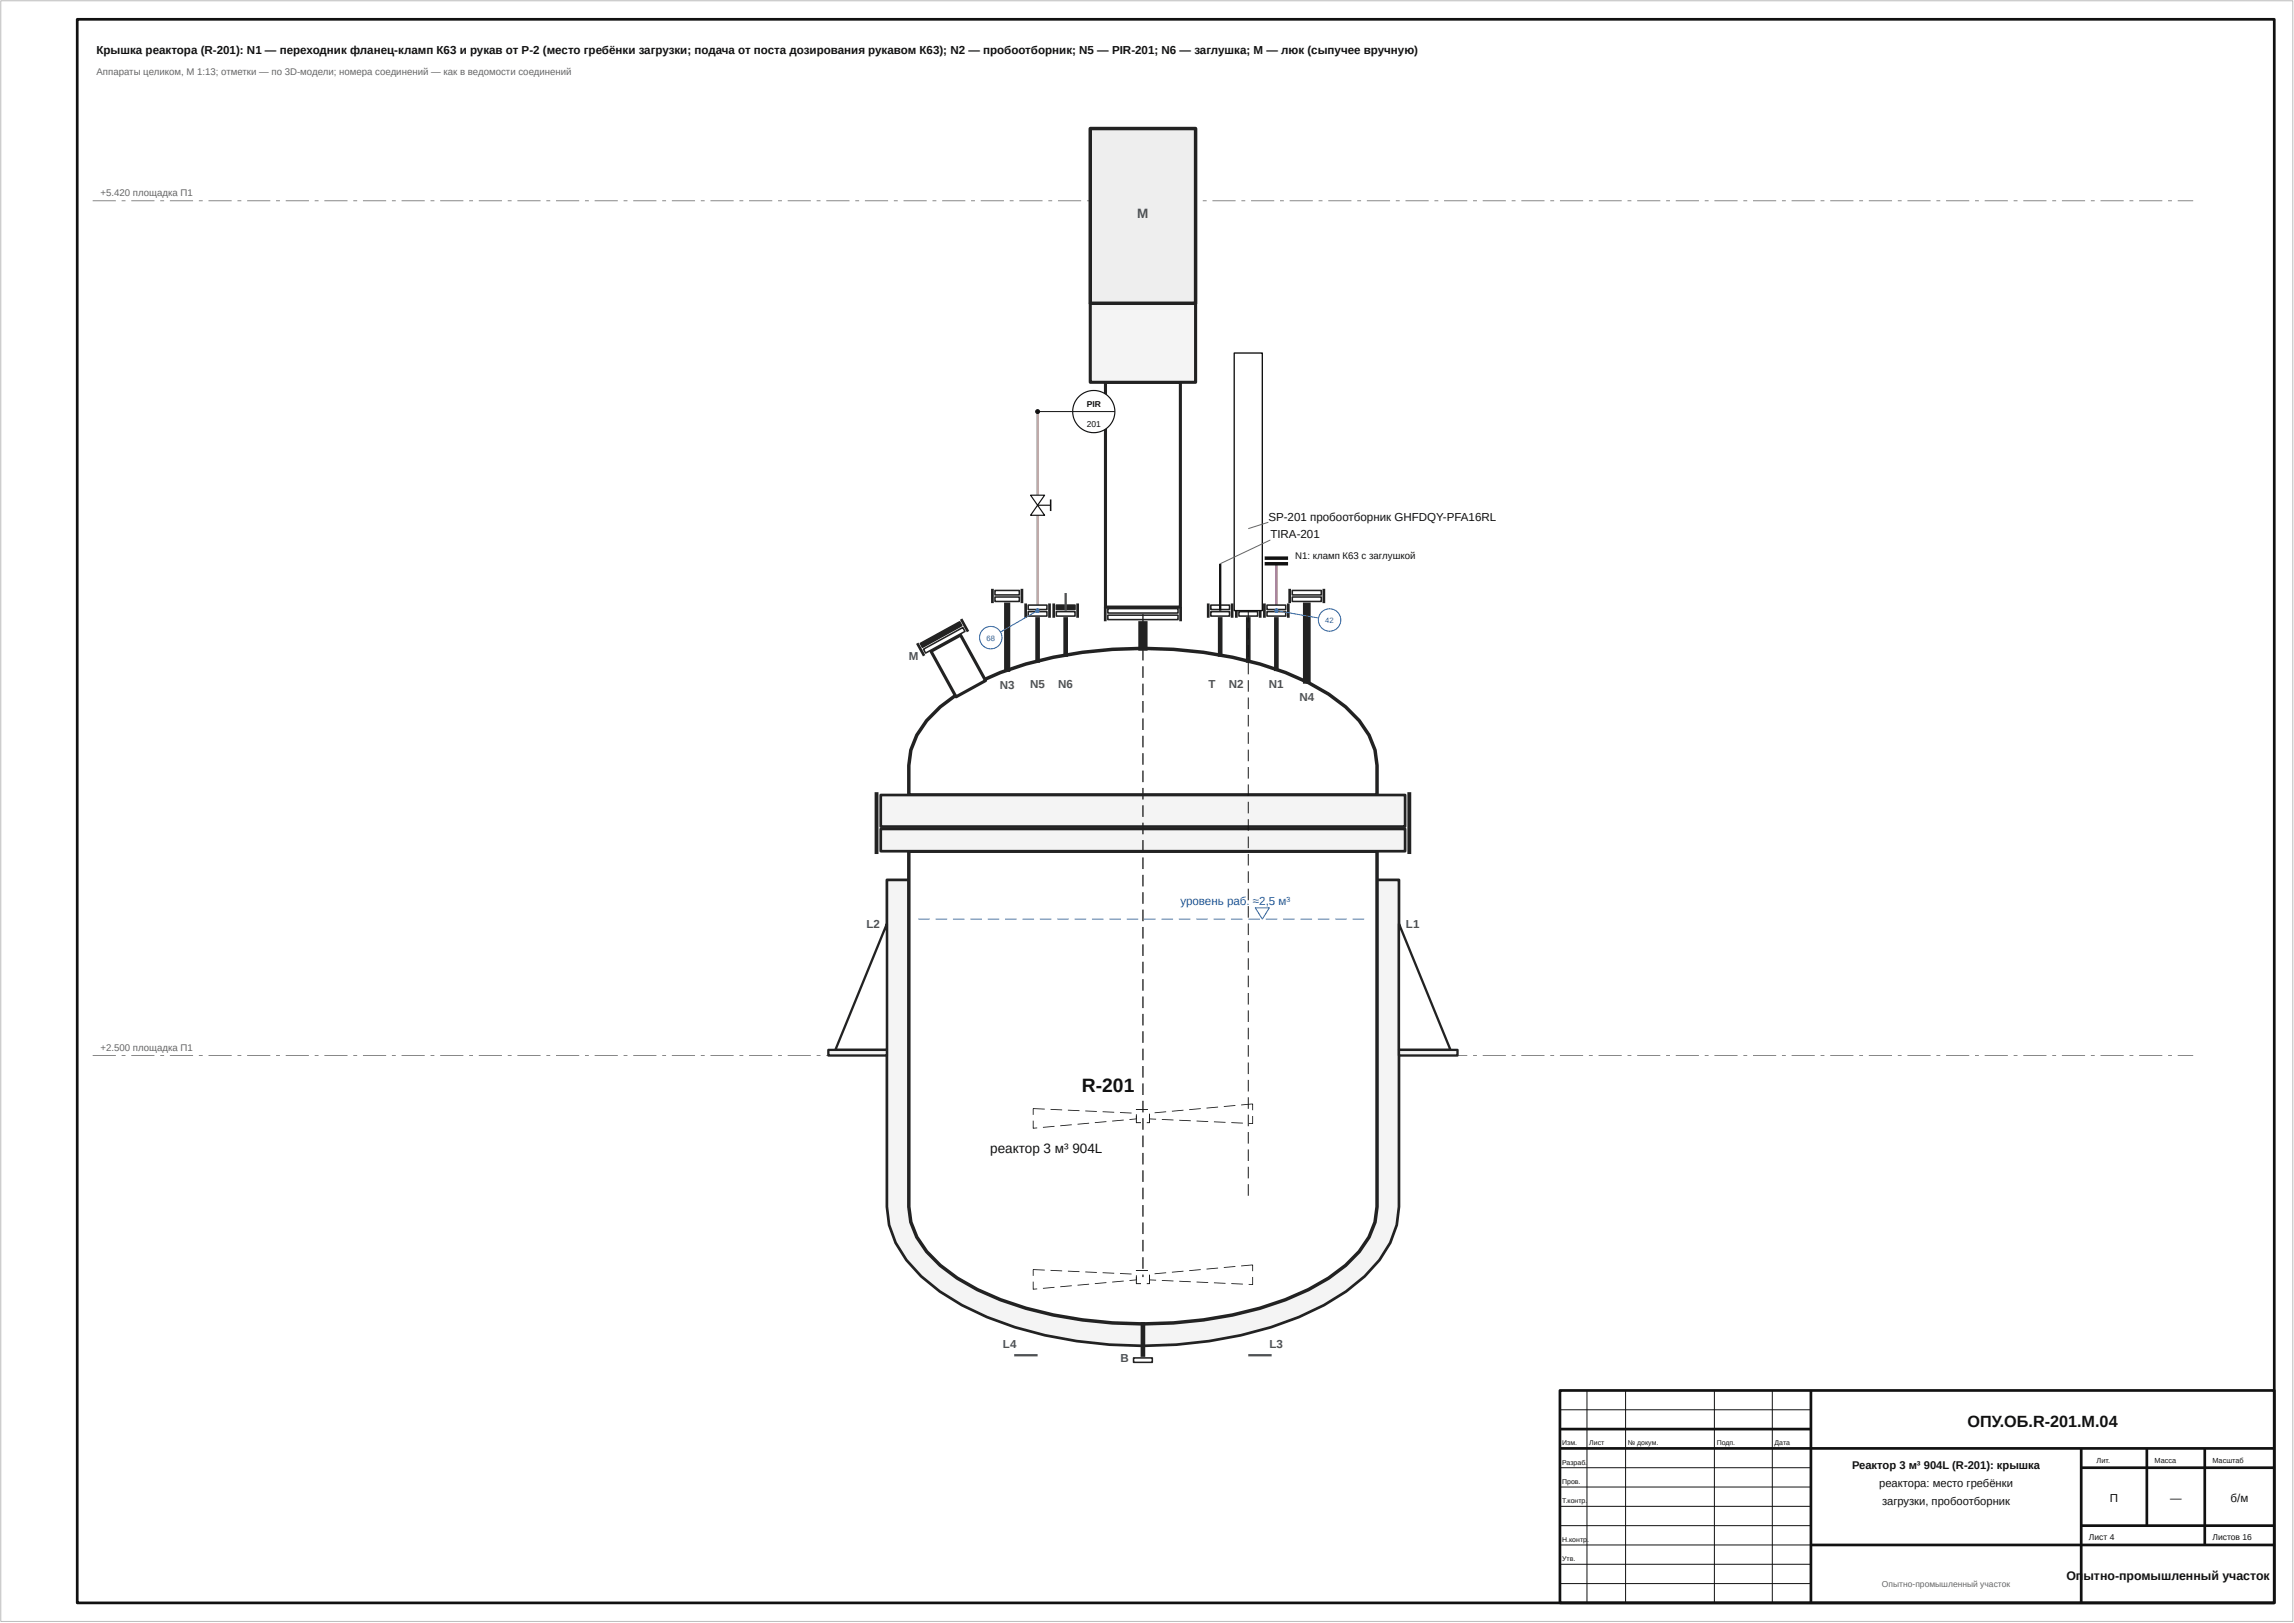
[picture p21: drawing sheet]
<svg xmlns="http://www.w3.org/2000/svg" width="594mm" height="420mm" viewBox="0 0 594 420" stroke-linecap="round" stroke-linejoin="round" font-family="sans-serif">
<defs><g id="words">
<text font-size="5" fill="#111" x="280.2" y="282.7">R-201</text>
<text font-size="4.2" fill="#111" x="509.5" y="369.5">ОПУ.ОБ.R-201.М.04</text>
<text font-size="3.5" fill="#4a5258" x="294.5" y="56.5">M</text>
<g font-size="3.5" fill="#111">
<text x="256.5" y="298.5">реактор 3 м³</text>
<text x="277.7" y="298.5">904L</text>
</g>
<g font-size="3.2" fill="#111">
<text x="535.2" y="409">Оп</text>
<text x="539.6" y="409">ытно-промышленный участок</text>
</g>
<g font-size="3" fill="#111">
<text x="25" y="14">Крышка реактора (R-201): N1 — переходник фланец-кламп К63 и рукав от P-2 (место гребёнки загрузки; подача от поста дозирования рукавом К63); N2 — пробоотборник; N5 — PIR-201; N6 — заглушка; M — люк (сыпучее вручную)</text>
<text x="328.5" y="134.8">SP-201 пробоотборник GHFDQY-PFA16RL</text>
<text x="329" y="139.4">TIRA-201</text>
<text x="546.4" y="389">П</text>
<text x="562" y="389">—</text>
<text x="577.7" y="389">б/м</text>
</g>
<g font-size="3" fill="#4a5258">
<text x="235.3" y="171">M</text>
<text x="258.9" y="178.3">N3</text>
<text x="266.8" y="178.1">N5</text>
<text x="274.1" y="178.1">N6</text>
<text x="313" y="178.1">T</text>
<text x="318.2" y="178.1">N2</text>
<text x="328.6" y="178.1">N1</text>
<text x="336.5" y="181.4">N4</text>
<text x="224.4" y="240.3">L2</text>
<text x="364.1" y="240.3">L1</text>
<text x="259.8" y="349.1">L4</text>
<text x="290.2" y="352.5">B</text>
<text x="328.7" y="349.1">L3</text>
</g>
<text font-size="3" fill="#1f5fa8" x="305.7" y="234.3">уровень раб. ≈2,5 м³</text>
<g font-size="2.9" fill="#111">
<text x="479.6" y="380.4">Реактор 3 м³</text>
<text x="498.2" y="380.4">904L (R-201): крышка</text>
<text x="486.7" y="385">реактора: место гребёнки</text>
<text x="487.4" y="389.6">загрузки, пробоотборник</text>
</g>
<g font-size="2.5" fill="#666">
<text x="25" y="19.5">Аппараты целиком, М 1:13; отметки — по 3D-модели; номера соединений — как в ведомости соединений</text>
<text x="26" y="50.8">+5.420 площадка П1</text>
<text x="26" y="272.1">+2.500 площадка П1</text>
</g>
<text font-size="2.5" fill="#111" x="335.4" y="144.7">N1: кламп К63 с заглушкой</text>
<g font-size="2.2" fill="#111">
<text x="281.4" y="105.3">PIR</text>
<text x="281.4" y="110.6">201</text>
<text x="541" y="398.8">Лист 4</text>
<text x="573" y="398.8">Листов 16</text>
</g>
<text font-size="2.2" fill="#666" x="487.4" y="411">Опытно-промышленный участок</text>
<g font-size="2" fill="#1f5fa8">
<text x="343.2" y="161.4">42</text>
<text x="255.5" y="166">68</text>
</g>
<g font-size="1.9" fill="#111">
<text x="543" y="378.8">Лит.</text>
<text x="558" y="378.8">Масса</text>
<text x="573" y="378.8">Масштаб</text>
</g>
<g font-size="1.8" fill="#111">
<text x="404.6" y="374.2">Изм.</text>
<text x="411.6" y="374.2">Лист</text>
<text x="421.6" y="374.2">№ докум.</text>
<text x="444.6" y="374.2">Подп.</text>
<text x="459.6" y="374.2">Дата</text>
<text x="404.6" y="379.2">Разраб.</text>
<text x="404.6" y="384.2">Пров.</text>
<text x="404.6" y="389.2">Т.контр.</text>
<text x="404.6" y="399.2">Н.контр</text>
<text x="411" y="399.2">.</text>
<text x="404.6" y="404.2">Утв.</text>
</g>
</g></defs>
<path d="M20 5h569v410h-569zM404 360h185v55h-185zM469 360v55M404 370h65M404 375h185M539 375v40M539 380h50M556 375v20M571 375v25M469 400h120M539 395h50" fill="none" stroke="#111" stroke-width=".7" stroke-linecap="butt"/>
<path d="M330.6 146v12.1" fill="none" stroke="#f18e2b" stroke-width=".7" stroke-linecap="butt"/>
<path d="M268.7 106.6v21.6M268.7 133.4v24.7" fill="none" stroke="#e277c2" stroke-width=".7" stroke-linecap="butt"/>
<path d="M.2 .2h593.6v419.6h-593.6z" fill="none" stroke="#bbb" stroke-width=".26"/>
<path d="M411 360v55M421 360v55M444 360v55M459 360v55M404 365h65M404 380h65M404 385h65M404 390h65M404 395h65M404 400h65M404 405h65M404 410h65" fill="none" stroke="#111" stroke-width=".26"/>
<g fill="#666">
<path d="M24 273.2h6v.2h-6zM31.5 273.2h1v.2h-1zM34 273.2h6v.2h-6zM41.5 273.2h1v.2h-1zM44 273.2h6v.2h-6zM51.5 273.2h1v.2h-1zM54 273.2h6v.2h-6zM61.5 273.2h1v.2h-1zM64 273.2h6v.2h-6zM71.5 273.2h1v.2h-1zM74 273.2h6v.2h-6zM81.5 273.2h1v.2h-1zM84 273.2h6v.2h-6zM91.5 273.2h1v.2h-1zM94 273.2h6v.2h-6zM101.5 273.2h1v.2h-1zM104 273.2h6v.2h-6zM111.5 273.2h1v.2h-1zM114 273.2h6v.2h-6zM121.5 273.2h1v.2h-1zM124 273.2h6v.2h-6zM131.5 273.2h1v.2h-1zM134 273.2h6v.2h-6zM141.5 273.2h1v.2h-1zM144 273.2h6v.2h-6zM151.5 273.2h1v.2h-1zM154 273.2h6v.2h-6zM161.5 273.2h1v.2h-1zM164 273.2h6v.2h-6zM171.5 273.2h1v.2h-1zM174 273.2h6v.2h-6zM181.5 273.2h1v.2h-1zM184 273.2h6v.2h-6zM191.5 273.2h1v.2h-1zM194 273.2h6v.2h-6zM201.5 273.2h1v.2h-1zM204 273.2h6v.2h-6zM211.5 273.2h1v.2h-1zM214 273.2h6v.2h-6zM221.5 273.2h1v.2h-1zM224 273.2h6v.2h-6zM231.5 273.2h1v.2h-1zM234 273.2h6v.2h-6zM241.5 273.2h1v.2h-1zM244 273.2h6v.2h-6zM251.5 273.2h1v.2h-1zM254 273.2h6v.2h-6zM261.5 273.2h1v.2h-1zM264 273.2h6v.2h-6zM271.5 273.2h1v.2h-1zM274 273.2h6v.2h-6zM281.5 273.2h1v.2h-1zM284 273.2h6v.2h-6zM291.5 273.2h1v.2h-1zM294 273.2h6v.2h-6zM301.5 273.2h1v.2h-1zM304 273.2h6v.2h-6zM311.5 273.2h1v.2h-1zM314 273.2h6v.2h-6zM321.5 273.2h1v.2h-1zM324 273.2h6v.2h-6zM331.5 273.2h1v.2h-1zM334 273.2h6v.2h-6zM341.5 273.2h1v.2h-1zM344 273.2h6v.2h-6zM351.5 273.2h1v.2h-1zM354 273.2h6v.2h-6zM361.5 273.2h1v.2h-1zM364 273.2h6v.2h-6zM371.5 273.2h1v.2h-1zM374 273.2h6v.2h-6zM381.5 273.2h1v.2h-1zM384 273.2h6v.2h-6zM391.5 273.2h1v.2h-1zM394 273.2h6v.2h-6zM401.5 273.2h1v.2h-1zM404 273.2h6v.2h-6zM411.5 273.2h1v.2h-1zM414 273.2h6v.2h-6zM421.5 273.2h1v.2h-1zM424 273.2h6v.2h-6zM431.5 273.2h1v.2h-1zM434 273.2h6v.2h-6zM441.5 273.2h1v.2h-1zM444 273.2h6v.2h-6zM451.5 273.2h1v.2h-1zM454 273.2h6v.2h-6zM461.5 273.2h1v.2h-1zM464 273.2h6v.2h-6zM471.5 273.2h1v.2h-1zM474 273.2h6v.2h-6zM481.5 273.2h1v.2h-1zM484 273.2h6v.2h-6zM491.5 273.2h1v.2h-1zM494 273.2h6v.2h-6zM501.5 273.2h1v.2h-1zM504 273.2h6v.2h-6zM511.5 273.2h1v.2h-1zM514 273.2h6v.2h-6zM521.5 273.2h1v.2h-1zM524 273.2h6v.2h-6zM531.5 273.2h1v.2h-1zM534 273.2h6v.2h-6zM541.5 273.2h1v.2h-1zM544 273.2h6v.2h-6zM551.5 273.2h1v.2h-1zM554 273.2h6v.2h-6zM561.5 273.2h1v.2h-1zM564 273.2h4v.2h-4z"/>
<path d="M24 51.9h6v.2h-6zM31.5 51.9h1v.2h-1zM34 51.9h6v.2h-6zM41.5 51.9h1v.2h-1zM44 51.9h6v.2h-6zM51.5 51.9h1v.2h-1zM54 51.9h6v.2h-6zM61.5 51.9h1v.2h-1zM64 51.9h6v.2h-6zM71.5 51.9h1v.2h-1zM74 51.9h6v.2h-6zM81.5 51.9h1v.2h-1zM84 51.9h6v.2h-6zM91.5 51.9h1v.2h-1zM94 51.9h6v.2h-6zM101.5 51.9h1v.2h-1zM104 51.9h6v.2h-6zM111.5 51.9h1v.2h-1zM114 51.9h6v.2h-6zM121.5 51.9h1v.2h-1zM124 51.9h6v.2h-6zM131.5 51.9h1v.2h-1zM134 51.9h6v.2h-6zM141.5 51.9h1v.2h-1zM144 51.9h6v.2h-6zM151.5 51.9h1v.2h-1zM154 51.9h6v.2h-6zM161.5 51.9h1v.2h-1zM164 51.9h6v.2h-6zM171.5 51.9h1v.2h-1zM174 51.9h6v.2h-6zM181.5 51.9h1v.2h-1zM184 51.9h6v.2h-6zM191.5 51.9h1v.2h-1zM194 51.9h6v.2h-6zM201.5 51.9h1v.2h-1zM204 51.9h6v.2h-6zM211.5 51.9h1v.2h-1zM214 51.9h6v.2h-6zM221.5 51.9h1v.2h-1zM224 51.9h6v.2h-6zM231.5 51.9h1v.2h-1zM234 51.9h6v.2h-6zM241.5 51.9h1v.2h-1zM244 51.9h6v.2h-6zM251.5 51.9h1v.2h-1zM254 51.9h6v.2h-6zM261.5 51.9h1v.2h-1zM264 51.9h6v.2h-6zM271.5 51.9h1v.2h-1zM274 51.9h6v.2h-6zM281.5 51.9h1v.2h-1zM284 51.9h6v.2h-6zM291.5 51.9h1v.2h-1zM294 51.9h6v.2h-6zM301.5 51.9h1v.2h-1zM304 51.9h6v.2h-6zM311.5 51.9h1v.2h-1zM314 51.9h6v.2h-6zM321.5 51.9h1v.2h-1zM324 51.9h6v.2h-6zM331.5 51.9h1v.2h-1zM334 51.9h6v.2h-6zM341.5 51.9h1v.2h-1zM344 51.9h6v.2h-6zM351.5 51.9h1v.2h-1zM354 51.9h6v.2h-6zM361.5 51.9h1v.2h-1zM364 51.9h6v.2h-6zM371.5 51.9h1v.2h-1zM374 51.9h6v.2h-6zM381.5 51.9h1v.2h-1zM384 51.9h6v.2h-6zM391.5 51.9h1v.2h-1zM394 51.9h6v.2h-6zM401.5 51.9h1v.2h-1zM404 51.9h6v.2h-6zM411.5 51.9h1v.2h-1zM414 51.9h6v.2h-6zM421.5 51.9h1v.2h-1zM424 51.9h6v.2h-6zM431.5 51.9h1v.2h-1zM434 51.9h6v.2h-6zM441.5 51.9h1v.2h-1zM444 51.9h6v.2h-6zM451.5 51.9h1v.2h-1zM454 51.9h6v.2h-6zM461.5 51.9h1v.2h-1zM464 51.9h6v.2h-6zM471.5 51.9h1v.2h-1zM474 51.9h6v.2h-6zM481.5 51.9h1v.2h-1zM484 51.9h6v.2h-6zM491.5 51.9h1v.2h-1zM494 51.9h6v.2h-6zM501.5 51.9h1v.2h-1zM504 51.9h6v.2h-6zM511.5 51.9h1v.2h-1zM514 51.9h6v.2h-6zM521.5 51.9h1v.2h-1zM524 51.9h6v.2h-6zM531.5 51.9h1v.2h-1zM534 51.9h6v.2h-6zM541.5 51.9h1v.2h-1zM544 51.9h6v.2h-6zM551.5 51.9h1v.2h-1zM554 51.9h6v.2h-6zM561.5 51.9h1v.2h-1zM564 51.9h4v.2h-4z"/>
</g>
<path d="M229.7 227.8h132.6v84.6a25 25 0 0 1-8.9 18 62.9 62.9 0 0 1-24.3 13.2 116.4 116.4 0 0 1-66.3 0 62.9 62.9 0 0 1-24.2-13.2 25 25 0 0 1-8.9-18z" fill="#f4f4f4"/>
<path d="M229.7 227.8h132.6v84.6a25 25 0 0 1-8.9 18 62.9 62.9 0 0 1-24.3 13.2 116.4 116.4 0 0 1-66.3 0 62.9 62.9 0 0 1-24.2-13.2 25 25 0 0 1-8.9-18z" fill="none" stroke="#222" stroke-width=".7" stroke-linecap="butt"/>
<path d="M235.4 220.4h121.2v92a20.4 20.4 0 0 1-8.1 15.2 59.1 59.1 0 0 1-22.2 11.1 115.2 115.2 0 0 1-60.6 0 59.1 59.1 0 0 1-22.2-11.1 20.4 20.4 0 0 1-8.1-15.2z" fill="#fff"/>
<path d="M235.4 220.4h121.2v92a20.4 20.4 0 0 1-8.1 15.2 59.1 59.1 0 0 1-22.2 11.1 115.2 115.2 0 0 1-60.6 0 59.1 59.1 0 0 1-22.2-11.1 20.4 20.4 0 0 1-8.1-15.2z" fill="none" stroke="#222" stroke-width=".9" stroke-linecap="butt"/>
<path d="M243.5 183a59.1 59.1 0 0 1 22.2-11.1 115.2 115.2 0 0 1 60.6 0 59.1 59.1 0 0 1 22.2 11.1 20.4 20.4 0 0 1 8.1 15.2v7.6h-121.2v-7.6a20.4 20.4 0 0 1 8.1-15.2z" fill="#fff"/>
<path d="M243.5 183a59.1 59.1 0 0 1 22.2-11.1 115.2 115.2 0 0 1 60.6 0 59.1 59.1 0 0 1 22.2 11.1 20.4 20.4 0 0 1 8.1 15.2v7.6h-121.2v-7.6a20.4 20.4 0 0 1 8.1-15.2z" fill="none" stroke="#222" stroke-width=".9" stroke-linecap="butt"/>
<path d="M228.1 205.8h135.8v8.2h-135.8z" fill="#f4f4f4"/>
<path d="M228.1 205.8h135.8v8.2h-135.8z" fill="none" stroke="#222" stroke-width=".7" stroke-linecap="butt"/>
<path d="M228.1 214.6h135.8v5.8h-135.8z" fill="#f4f4f4"/>
<path d="M228.1 214.6h135.8v5.8h-135.8z" fill="none" stroke="#222" stroke-width=".7" stroke-linecap="butt"/>
<path d="M227 205.1v16M365 205.1v16" fill="none" stroke="#222" stroke-width="1" stroke-linecap="butt"/>
<path d="M229.7 239.2v32.6h-13.4z" fill="#fff"/>
<path d="M229.7 239.2v32.6h-13.4z" fill="none" stroke="#222" stroke-width=".6"/>
<path d="M214.5 271.8h15.2v1.5h-15.2z" fill="#f4f4f4"/>
<path d="M214.5 271.8h15.2v1.5h-15.2z" fill="none" stroke="#222" stroke-width=".6"/>
<path d="M362.3 239.2l13.3 32.6h-13.3z" fill="#fff"/>
<path d="M362.3 239.2l13.3 32.6h-13.3z" fill="none" stroke="#222" stroke-width=".6"/>
<path d="M362.3 271.8h15.2v1.5h-15.2z" fill="#f4f4f4"/>
<path d="M362.3 271.8h15.2v1.5h-15.2z" fill="none" stroke="#222" stroke-width=".6"/>
<path d="M296 160.8v7.7" fill="none" stroke="#222" stroke-width="2.4" stroke-linecap="butt"/>
<path d="M286.9 159.3h18.2v1.1h-18.2z" fill="#fff"/>
<path d="M286.9 159.3h18.2v1.1h-18.2z" fill="none" stroke="#222" stroke-width=".4"/>
<path d="M286.9 157.6h18.2v1.1h-18.2z" fill="#fff"/>
<path d="M286.9 157.6h18.2v1.1h-18.2z" fill="none" stroke="#222" stroke-width=".4"/>
<path d="M286.2 157.1v3.7M305.8 157.1v3.7" fill="none" stroke="#222" stroke-width=".7" stroke-linecap="butt"/>
<path d="M286.3 99h19.4v58.2h-19.4z" fill="#fff"/>
<path d="M286.3 99h19.4v58.2h-19.4z" fill="none" stroke="#222" stroke-width=".8" stroke-linecap="butt"/>
<path d="M282.4 78.5h27.2v20.5h-27.2z" fill="#f4f4f4"/>
<path d="M282.4 78.5h27.2v20.5h-27.2z" fill="none" stroke="#222" stroke-width=".8" stroke-linecap="butt"/>
<path d="M282.4 33.3h27.2v45.2h-27.2z" fill="#eee"/>
<path d="M282.4 33.3h27.2v45.2h-27.2z" fill="none" stroke="#222" stroke-width=".9" stroke-linecap="butt"/>
<path d="M295.8 159h.4v3h-.4zM295.8 163.5h.4v3h-.4zM295.8 168h.4v3h-.4zM295.8 172.5h.4v3h-.4zM295.8 177h.4v3h-.4zM295.8 181.5h.4v3h-.4zM295.8 186h.4v3h-.4zM295.8 190.5h.4v3h-.4zM295.8 195h.4v3h-.4zM295.8 199.5h.4v3h-.4zM295.8 204h.4v3h-.4zM295.8 208.5h.4v3h-.4zM295.8 213h.4v3h-.4zM295.8 217.5h.4v3h-.4zM295.8 222h.4v3h-.4zM295.8 226.5h.4v3h-.4zM295.8 231h.4v3h-.4zM295.8 235.5h.4v3h-.4zM295.8 240h.4v3h-.4zM295.8 244.5h.4v3h-.4zM295.8 249h.4v3h-.4zM295.8 253.5h.4v3h-.4zM295.8 258h.4v3h-.4zM295.8 262.5h.4v3h-.4zM295.8 267h.4v3h-.4zM295.8 271.5h.4v3h-.4zM295.8 276h.4v3h-.4zM295.8 280.5h.4v3h-.4zM295.8 285h.4v3h-.4zM295.8 289.5h.4v3h-.4zM295.8 294h.4v3h-.4zM295.8 298.5h.4v3h-.4zM295.8 303h.4v3h-.4zM295.8 307.5h.4v3h-.4zM295.8 312h.4v3h-.4zM295.8 316.5h.4v3h-.4zM295.8 321h.4v3h-.4zM295.8 325.5h.4v3h-.4zM295.8 330h.4v.6h-.4z" fill="#222"/>
<g fill="#1a1a1a">
<path d="M297.6 330h.2v2.4l-.8 .1v-.3l.7 .1zM294.2 330.5h.2l-.1 1.8 1.2-.1v.3l-1.3-.1zM294.2 328.8h3.1v.3h-3l.1-.2-.2 .1z"/>
<path d="M267.6 328.6l3 .1v.2l-3-.1zM272.1 328.8l3 .1v.2l-3-.1zM276.6 329l3 .1v.3l-3-.2zM281.1 329.2l3 .1v.3l-3-.2zM285.6 329.4l3 .1v.3l-3-.2zM290.1 329.6l3 .1-.1 .3-2.9-.2zM292.5 331.4h1.8l-.1-1.2h.2v1.2l-1.9 .2zM288 331.8l3-.2v.2l-3 .2zM283.5 332.2l3-.2v.2l-2.9 .3zM279.1 332.6l2.9-.2 .1 .2-3 .3zM274.6 333l3-.2v.2l-3 .3zM270.1 333.4l3-.2v.2l-3 .3zM267.5 331.8h.2l-.1 2 1-.2v.2h-1.1zM267.5 328.7h.2v1.6h-.2z"/>
<path d="M321.4 327.6l3-.2v.2l-3 .3zM316.9 328.1l3-.3v.2l-2.9 .3zM312.5 328.5l2.9-.3 .1 .2-3 .3zM308 328.9l3-.3v.2l-3 .3zM303.5 329.3l3-.3v.2l-3 .3zM299 329.7l3-.3v.2l-3 .3zM297.6 330.1h.2l-.1 1.3 1.7-.1v.3l-1.8-.2zM300.9 331.4l3 .1v.3l-3-.2zM305.4 331.6l3 .1v.3l-3-.2zM309.9 331.8l3 .1v.3l-3-.2zM314.4 332l3 .1v.3l-3-.2zM318.9 332.2l3 .2v.2l-3-.2zM324.3 330.6h.2v2h-1.1v-.2l1 .2zM324.3 327.5h.2v1.6h-.2z"/>
<path d="M297.6 288.4h.2v2.3l-.8 .1v-.3l.7 .2zM294.2 288.9h.2l-.1 1.8 1.2-.2v.3l-1.3-.1zM294.2 287.2l3.1-.1v.3h-3l.1-.1-.2 .1z"/>
<path d="M267.6 286.9l3 .1v.3l-3-.2zM272.1 287.1l3 .1v.3l-3-.2zM276.6 287.3l3 .2v.2l-3-.2zM281.1 287.5l3 .2v.2l-3-.2zM285.6 287.7l3 .2v.2l-3-.2zM290.1 287.9l3 .2-.1 .2-2.9-.2zM292.5 289.7h1.8l-.1-1.2h.2v1.3l-1.9 .2zM288 290.1l3-.2v.2l-3 .3zM283.5 290.6l3-.3v.2l-2.9 .3zM279.1 291l2.9-.3 .1 .2-3 .3zM274.6 291.4l3-.3v.2l-3 .3zM270.1 291.8l3-.3v.2l-3 .3zM267.5 290.1h.2l-.1 2 1-.2v.2l-1.1 .1zM267.5 287h.2v1.6h-.2z"/>
<path d="M321.4 286l3-.3v.2l-3 .3zM316.9 286.4l3-.3v.2l-2.9 .3zM312.5 286.8l2.9-.3 .1 .2-3 .3zM308 287.2l3-.3v.2l-3 .3zM303.5 287.6l3-.3v.2l-3 .3zM299 288l3-.3v.2l-3 .3zM297.6 288.4h.2l-.1 1.3h1.7v.2l-1.8-.1zM300.9 289.7l3 .2v.2l-3-.2zM305.4 289.9l3 .2v.2l-3-.2zM309.9 290.1l3 .2v.2l-3-.1zM314.4 290.3l3 .2v.2l-3-.1zM318.9 290.5l3 .2v.2l-3-.1zM324.3 288.9h.2v2l-1.1 .1v-.3l1 .2zM324.3 285.8h.2v1.6h-.2z"/>
</g>
<path d="M237.8 237.9h3v.2h-3zM242.3 237.9h3v.2h-3zM246.8 237.9h3v.2h-3zM251.3 237.9h3v.2h-3zM255.8 237.9h3v.2h-3zM260.3 237.9h3v.2h-3zM264.8 237.9h3v.2h-3zM269.3 237.9h3v.2h-3zM273.8 237.9h3v.2h-3zM278.3 237.9h3v.2h-3zM282.8 237.9h3v.2h-3zM287.3 237.9h3v.2h-3zM291.8 237.9h3v.2h-3zM296.3 237.9h3v.2h-3zM300.8 237.9h3v.2h-3zM305.3 237.9h3v.2h-3zM309.8 237.9h3v.2h-3zM314.3 237.9h3v.2h-3zM318.8 237.9h3v.2h-3zM323.3 237.9h3v.2h-3zM327.8 237.9h3v.2h-3zM332.3 237.9h3v.2h-3zM336.8 237.9h3v.2h-3zM341.3 237.9h3v.2h-3zM345.8 237.9h3v.2h-3zM350.3 237.9h3v.2h-3z" fill="#1f5fa8"/>
<path d="M325.1 235h3.6l-1.8 3z" fill="none" stroke="#1f5fa8" stroke-width=".26"/>
<path d="M241.1 168.6l7.7-4.2 6.4 11.8-7.6 4.2z" fill="#fff"/>
<path d="M241.1 168.6l7.7-4.2 6.4 11.8-7.6 4.2z" fill="none" stroke="#222" stroke-width=".8" stroke-linecap="butt"/>
<path d="M239.2 168.1l10.2-5.6 .5 1-10.2 5.6z" fill="#fff"/>
<path d="M239.2 168.1l10.2-5.6 .5 1-10.2 5.6z" fill="none" stroke="#222" stroke-width=".4"/>
<path d="M238.3 166.6l10.2-5.6 .6 1-10.2 5.6z" fill="#222"/>
<path d="M238.3 166.6l10.2-5.6 .6 1-10.2 5.6z" fill="none" stroke="#222" stroke-width=".4"/>
<path d="M237.5 166.5l1.8 3.3M248.9 160.3l1.8 3.2" fill="none" stroke="#222" stroke-width=".7" stroke-linecap="butt"/>
<path d="M260.8 156v18" fill="none" stroke="#222" stroke-width="1.6" stroke-linecap="butt"/>
<path d="M257.7 154.6h6.3v1.1h-6.3z" fill="#fff"/>
<path d="M257.7 154.6h6.3v1.1h-6.3z" fill="none" stroke="#222" stroke-width=".4"/>
<path d="M257.7 152.9h6.3v1.1h-6.3z" fill="#fff"/>
<path d="M257.7 152.9h6.3v1.1h-6.3z" fill="none" stroke="#222" stroke-width=".4"/>
<path d="M257 152.4v3.7M264.7 152.4v3.7" fill="none" stroke="#222" stroke-width=".7" stroke-linecap="butt"/>
<path d="M268.7 159.8v11.8" fill="none" stroke="#222" stroke-width="1.2" stroke-linecap="butt"/>
<path d="M266.3 158.4h4.8v1.1h-4.8z" fill="#fff"/>
<path d="M266.3 158.4h4.8v1.1h-4.8z" fill="none" stroke="#222" stroke-width=".4"/>
<path d="M266.3 156.7h4.8v1.1h-4.8z" fill="#fff"/>
<path d="M266.3 156.7h4.8v1.1h-4.8z" fill="none" stroke="#222" stroke-width=".4"/>
<path d="M265.6 156.2v3.7M271.8 156.2v3.7" fill="none" stroke="#222" stroke-width=".7" stroke-linecap="butt"/>
<path d="M276 159.8v10.2" fill="none" stroke="#222" stroke-width="1.2" stroke-linecap="butt"/>
<path d="M273.6 158.4h4.8v1.1h-4.8z" fill="#fff"/>
<path d="M273.6 158.4h4.8v1.1h-4.8z" fill="none" stroke="#222" stroke-width=".4"/>
<path d="M273.6 156.7h4.8v1.1h-4.8z" fill="#222"/>
<path d="M273.6 156.7h4.8v1.1h-4.8z" fill="none" stroke="#222" stroke-width=".4"/>
<path d="M272.9 156.2v3.7M279.1 156.2v3.7" fill="none" stroke="#222" stroke-width=".7" stroke-linecap="butt"/>
<path d="M316 159.8v10.2" fill="none" stroke="#222" stroke-width="1.2" stroke-linecap="butt"/>
<path d="M313.6 158.4h4.8v1.1h-4.8z" fill="#fff"/>
<path d="M313.6 158.4h4.8v1.1h-4.8z" fill="none" stroke="#222" stroke-width=".4"/>
<path d="M313.6 156.7h4.8v1.1h-4.8z" fill="#fff"/>
<path d="M313.6 156.7h4.8v1.1h-4.8z" fill="none" stroke="#222" stroke-width=".4"/>
<path d="M312.9 156.2v3.7M319.1 156.2v3.7" fill="none" stroke="#222" stroke-width=".7" stroke-linecap="butt"/>
<path d="M323.3 159.8v11.8" fill="none" stroke="#222" stroke-width="1.2" stroke-linecap="butt"/>
<path d="M320.9 158.4h4.8v1.1h-4.8z" fill="#fff"/>
<path d="M320.9 158.4h4.8v1.1h-4.8z" fill="none" stroke="#222" stroke-width=".4"/>
<path d="M320.9 156.7h4.8v1.1h-4.8z" fill="#fff"/>
<path d="M320.9 156.7h4.8v1.1h-4.8z" fill="none" stroke="#222" stroke-width=".4"/>
<path d="M320.2 156.2v3.7M326.4 156.2v3.7" fill="none" stroke="#222" stroke-width=".7" stroke-linecap="butt"/>
<path d="M330.6 159.8v13.9" fill="none" stroke="#222" stroke-width="1.2" stroke-linecap="butt"/>
<path d="M328.1 158.4h4.9v1.1h-4.9z" fill="#fff"/>
<path d="M328.1 158.4h4.9v1.1h-4.9z" fill="none" stroke="#222" stroke-width=".4"/>
<path d="M328.1 156.7h4.9v1.1h-4.9z" fill="#fff"/>
<path d="M328.1 156.7h4.9v1.1h-4.9z" fill="none" stroke="#222" stroke-width=".4"/>
<path d="M327.5 156.2v3.7M333.6 156.2v3.7" fill="none" stroke="#222" stroke-width=".7" stroke-linecap="butt"/>
<path d="M338.4 156v21" fill="none" stroke="#222" stroke-width="2" stroke-linecap="butt"/>
<path d="M334.7 154.6h7.5v1.1h-7.5z" fill="#fff"/>
<path d="M334.7 154.6h7.5v1.1h-7.5z" fill="none" stroke="#222" stroke-width=".4"/>
<path d="M334.7 152.9h7.5v1.1h-7.5z" fill="#fff"/>
<path d="M334.7 152.9h7.5v1.1h-7.5z" fill="none" stroke="#222" stroke-width=".4"/>
<path d="M334 152.4v3.7M342.9 152.4v3.7" fill="none" stroke="#222" stroke-width=".7" stroke-linecap="butt"/>
<path d="M296 342.3v9" fill="none" stroke="#222" stroke-width="1.2" stroke-linecap="butt"/>
<path d="M293.6 351.6h4.8v1.1h-4.8z" fill="#fff"/>
<path d="M293.6 351.6h4.8v1.1h-4.8z" fill="none" stroke="#222" stroke-width=".4"/>
<path d="M327.5 146h6.1M327.5 144.5h6.1" fill="none" stroke="#111" stroke-width=".9" stroke-linecap="butt"/>
<path d="M268.7 106.6h9.1" fill="none" stroke="#111" stroke-width=".26"/>
<circle cx="268.7" cy="106.6" r=".5" fill="#111"/>
<circle cx="268.7" cy="106.6" r=".5" fill="none" stroke="#111" stroke-width=".26"/>
<circle cx="283.3" cy="106.6" r="5.5" fill="#fff"/>
<circle cx="283.3" cy="106.6" r="5.5" fill="none" stroke="#111" stroke-width=".3"/>
<path d="M277.8 106.6h10.9" fill="none" stroke="#111" stroke-width=".26"/>
<path d="M276 153.5v4.6" fill="none" stroke="#4a5258" stroke-width=".6"/>
<path d="M316 146v12.1" fill="none" stroke="#111" stroke-width=".6"/>
<path d="M319.6 91.4h7.3v66.7h-7.3z" fill="#fff"/>
<path d="M319.6 91.4h7.3v66.7h-7.3z" fill="none" stroke="#111" stroke-width=".35"/>
<path d="M323.2 158.1h.2v3h-.2zM323.2 162.6h.2v3h-.2zM323.2 167.1h.2v3h-.2zM323.2 171.6h.2v3h-.2zM323.2 176.1h.2v3h-.2zM323.2 180.6h.2v3h-.2zM323.2 185.1h.2v3h-.2zM323.2 189.6h.2v3h-.2zM323.2 194.1h.2v3h-.2zM323.2 198.6h.2v3h-.2zM323.2 203.1h.2v3h-.2zM323.2 207.6h.2v3h-.2zM323.2 212.1h.2v3h-.2zM323.2 216.6h.2v3h-.2zM323.2 221.1h.2v3h-.2zM323.2 225.6h.2v3h-.2zM323.2 230.1h.2v3h-.2zM323.2 234.6h.2v3h-.2zM323.2 239.1h.2v3h-.2zM323.2 243.6h.2v3h-.2zM323.2 248.1h.2v3h-.2zM323.2 252.6h.2v3h-.2zM323.2 257.1h.2v3h-.2zM323.2 261.6h.2v3h-.2zM323.2 266.1h.2v3h-.2zM323.2 270.6h.2v3h-.2zM323.2 275.1h.2v3h-.2zM323.2 279.6h.2v3h-.2zM323.2 284.1h.2v3h-.2zM323.2 288.6h.2v3h-.2zM323.2 293.1h.2v3h-.2zM323.2 297.6h.2v3h-.2zM323.2 302.1h.2v3h-.2zM323.2 306.6h.2v3h-.2z" fill="#111"/>
<path d="M262.7 350.9h6M323.3 350.9h6" fill="none" stroke="#4a5258" stroke-width=".6"/>
<path d="M266.9 128.2l3.6 5.2h-3.6l3.6-5.2z" fill="#fff"/>
<path d="M266.9 128.2l3.6 5.2h-3.6l3.6-5.2zM268.7 130.8h3.4" fill="none" stroke="#111" stroke-width=".3"/>
<path d="M272.1 129.3v3" fill="none" stroke="#111" stroke-width=".4"/>
<path d="M328.5 135.2l-5.2 1.7M329 139.8l-13 6.2" fill="none" stroke="#666" stroke-width=".26"/>
<path d="M330.6 158.1l10.9 1.9" fill="none" stroke="#1f5fa8" stroke-width=".26"/>
<circle cx="330.6" cy="158.1" r=".45" fill="#1f5fa8"/>
<circle cx="330.6" cy="158.1" r=".45" fill="none" stroke="#1f5fa8" stroke-width=".26"/>
<circle cx="344.3" cy="160.5" r="2.9" fill="#fff"/>
<g fill="none" stroke="#1f5fa8" stroke-width=".26">
<path d="M268.7 158.1l-9.6 5.5"/>
<circle cx="344.3" cy="160.5" r="2.9"/>
</g>
<circle cx="268.7" cy="158.1" r=".45" fill="#1f5fa8"/>
<circle cx="268.7" cy="158.1" r=".45" fill="none" stroke="#1f5fa8" stroke-width=".26"/>
<circle cx="256.6" cy="165.1" r="2.9" fill="#fff"/>
<circle cx="256.6" cy="165.1" r="2.9" fill="none" stroke="#1f5fa8" stroke-width=".26"/>
<use href="#words"/>
</svg>
